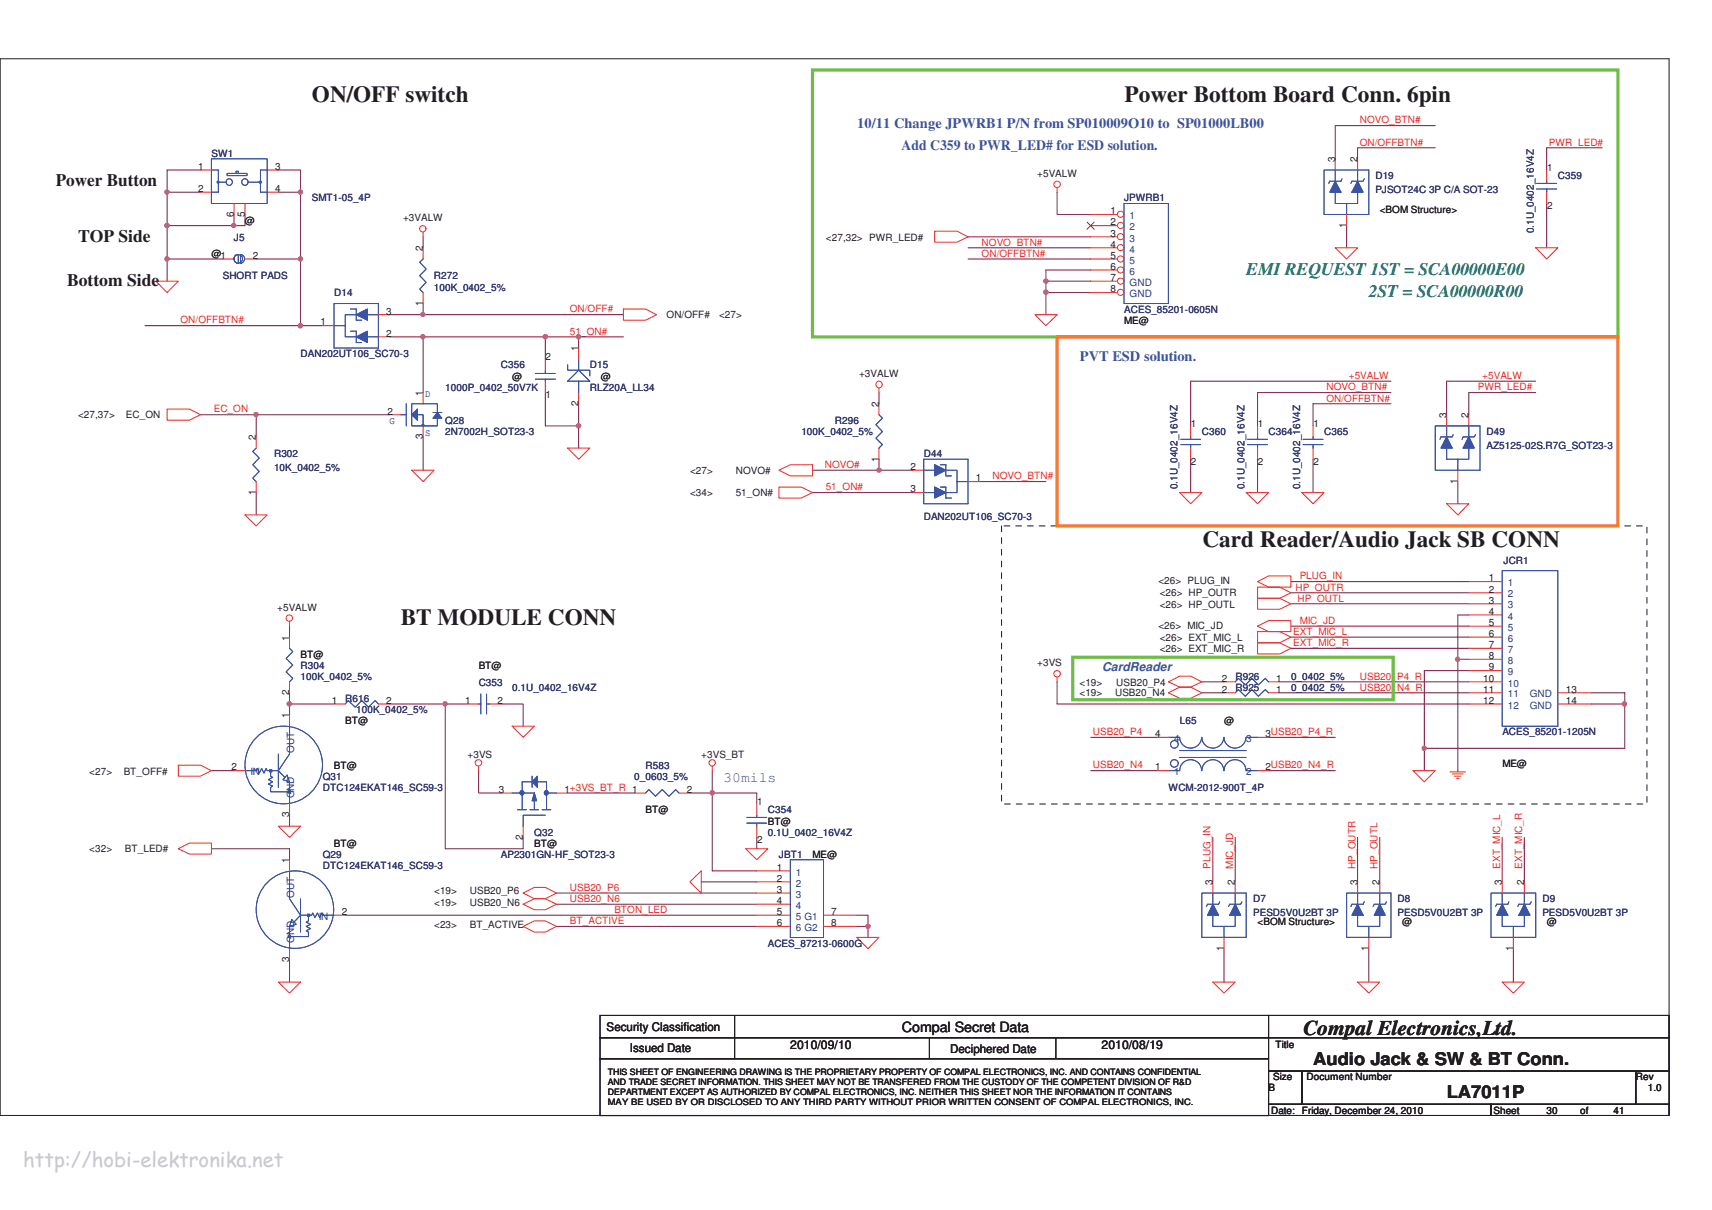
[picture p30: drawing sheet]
<svg xmlns="http://www.w3.org/2000/svg" width="297mm" height="210mm" viewBox="0 0 297 210" stroke-linecap="round" stroke-linejoin="round" font-family="sans-serif">
<defs><g id="words">
<g font-size="4" fill="#221e1f">
<text x="54.1" y="17.7">ON/OFF switch</text>
<text x="195.1" y="17.7">Power Bottom Board Conn. 6pin</text>
<text x="208.6" y="95">Card Reader/Audio Jack SB CONN</text>
<text x="69.6" y="108.4">BT MODULE CONN</text>
</g>
<text font-size="3.6" fill="#221e1f" x="226.2" y="179.5">Compal Electronics,Ltd.</text>
<text font-size="3.5" fill="#c7c9cb" x="4" y="202.6">http://hobi-elektronika.net</text>
<g font-size="3" fill="#221e1f">
<text x="9.7" y="32.3">Power Button</text>
<text x="13.5" y="41.9">TOP Side</text>
<text x="11.6" y="49.6">Bottom Side</text>
<text x="227.9" y="184.8">Audio Jack &amp; SW &amp; BT Conn.</text>
<text x="251" y="190.6">LA7011P</text>
</g>
<g font-size="3" fill="#0a8141">
<text x="216.2" y="47.7">EMI REQUEST 1ST = SCA00000E00</text>
<text x="237.5" y="51.6">2ST = SCA00000R00</text>
</g>
<g font-size="2.5" fill="#3a53a4">
<text x="148.7" y="22.1">10/11 Change JPWRB1 P/N from SP010009O10 to SP01000LB00</text>
<text x="156.4" y="26">Add C359 to PWR_LED# for ESD solution.</text>
<text x="187.4" y="62.7">PVT ESD solution.</text>
<text x="125.5" y="135.7">30mils</text>
</g>
<text font-size="2.5" fill="#221e1f" x="156.5" y="179">Compal Secret Data</text>
<text font-size="2.1" fill="#3a53a4" x="191.2" y="116.4">CardReader</text>
<g font-size="2.1" fill="#221e1f">
<text x="105.3" y="178.9">Security Classification</text>
<text x="109.3" y="182.5">Issued Date</text>
<text x="137.1" y="182">2010/09/10</text>
<text x="164.9" y="182.7">Deciphered Date</text>
<text x="191.1" y="182">2010/08/19</text>
</g>
<g font-size="1.7" fill="#ec2426">
<text x="235.9" y="21.4">NOVO_BTN#</text>
<text x="235.9" y="25.3">ON/OFFBTN#</text>
<text x="268.7" y="25.3">PWR_LED#</text>
<text x="170.3" y="42.6">NOVO_BTN#</text>
<text x="170.3" y="44.6">ON/OFFBTN#</text>
<text x="31.3" y="56.1">ON/OFFBTN#</text>
<text x="98.9" y="54.2">ON/OFF#</text>
<text x="98.9" y="58.1">51_ON#</text>
<text x="234" y="65.8">+5VALW</text>
<text x="257.2" y="65.8">+5VALW</text>
<text x="37.1" y="71.6">EC_ON</text>
<text x="230.1" y="69.7">ON/OFFBTN#</text>
<text x="230.1" y="67.7">NOVO_BTN#</text>
<text x="256.4" y="67.7">PWR_LED#</text>
<text x="143.1" y="81.2">NOVO#</text>
<text x="172.2" y="83.2">NOVO_BTN#</text>
<text x="143.3" y="85.1">51_ON#</text>
<text x="225.5" y="100.5">PLUG_IN</text>
<text x="224.8" y="102.5">HP_OUTR</text>
<text x="225.1" y="104.4">HP_OUTL</text>
<text x="224.4" y="110.2">EXT_MIC_L</text>
<text x="224.4" y="112.2">EXT_MIC_R</text>
<text x="225.5" y="108.3">MIC_JD</text>
<text x="235.9" y="117.9">USB20_P4_R</text>
<text x="235.9" y="119.8">USB20_N4_R</text>
<text x="189.6" y="127.6">USB20_P4</text>
<text x="189.6" y="133.4">USB20_N4</text>
<text x="98.9" y="154.6">USB20_P6</text>
<text x="210" y="150.7" transform="rotate(-90 210 150.7)">PLUG_IN</text>
<text x="214" y="150.7" transform="rotate(-90 214 150.7)">MIC_JD</text>
<text x="235.2" y="150.7" transform="rotate(-90 235.2 150.7)">HP_OUTR</text>
<text x="239" y="150.7" transform="rotate(-90 239 150.7)">HP_OUTL</text>
<text x="260.3" y="150.7" transform="rotate(-90 260.3 150.7)">EXT_MIC_L</text>
<text x="264.1" y="150.7" transform="rotate(-90 264.1 150.7)">EXT_MIC_R</text>
<text x="98.9" y="156.5">USB20_N6</text>
<text x="98.9" y="160.4">BT_ACTIVE</text>
<text x="106.6" y="158.4">BTON_LED</text>
</g>
<g font-size="1.7" fill="#221e1f">
<text x="34.4" y="29.5">1</text>
<text x="47.7" y="29.5">3</text>
<text x="231.6" y="28.2" transform="rotate(-90 231.6 28.2)">3</text>
<text x="235.5" y="28.2" transform="rotate(-90 235.5 28.2)">2</text>
<text x="268.4" y="29.7">1</text>
<text x="34.4" y="33.3">2</text>
<text x="47.7" y="33.3">4</text>
<text x="180" y="30.7">+5VALW</text>
<text x="40.6" y="37.6" transform="rotate(-90 40.6 37.6)">6</text>
<text x="42.5" y="37.6" transform="rotate(-90 42.5 37.6)">5</text>
<text x="42.5" y="38.8">@</text>
<text x="69.9" y="38.4">+3VALW</text>
<text x="143.3" y="41.7">&lt;27,32&gt; PWR_LED#</text>
<text x="192.7" y="37.2">1</text>
<text x="192.7" y="39.1">2</text>
<text x="192.7" y="41.1">3</text>
<text x="233.6" y="39.5" transform="rotate(-90 233.6 39.5)">1</text>
<text x="239.4" y="36.9">&lt;BOM Structure&gt;</text>
<text x="268.4" y="36.3">2</text>
<text x="36.7" y="44.6">@1</text>
<text x="43.9" y="44.9">2</text>
<text x="73.4" y="43.6" transform="rotate(-90 73.4 43.6)">2</text>
<text x="192.7" y="43">4</text>
<text x="192.7" y="44.9">5</text>
<text x="192.7" y="46.8">6</text>
<text x="73.4" y="53.1" transform="rotate(-90 73.4 53.1)">1</text>
<text x="192.7" y="48.8">7</text>
<text x="192.7" y="50.7">8</text>
<text x="55.6" y="56.5">1</text>
<text x="67" y="58.4">2</text>
<text x="67" y="54.6">3</text>
<text x="115.6" y="55.2">ON/OFF#</text>
<text x="124.8" y="55.2">&lt;27&gt;</text>
<text x="195.1" y="56.2">ME@</text>
<text x="88.9" y="65.9">@</text>
<text x="94.7" y="62.5">2</text>
<text x="100.4" y="61" transform="rotate(-90 100.4 61)">1</text>
<text x="104.3" y="65.9">@</text>
<text x="149.1" y="65.5">+3VALW</text>
<text x="67.2" y="71.9">2</text>
<text x="73.4" y="68.7" transform="rotate(-90 73.4 68.7)">1</text>
<text x="94.7" y="69.1">1</text>
<text x="100.4" y="70.5" transform="rotate(-90 100.4 70.5)">2</text>
<text x="152.5" y="70.6" transform="rotate(-90 152.5 70.6)">2</text>
<text x="13.5" y="72.6">&lt;27,37&gt;</text>
<text x="21.8" y="72.6">EC_ON</text>
<text x="44.4" y="76.4" transform="rotate(-90 44.4 76.4)">2</text>
<text x="73.4" y="76.2" transform="rotate(-90 73.4 76.2)">3</text>
<text x="206.6" y="74.1">1</text>
<text x="218.2" y="74.1">1</text>
<text x="227.9" y="74.1">1</text>
<text x="251" y="72.6" transform="rotate(-90 251 72.6)">3</text>
<text x="254.8" y="72.6" transform="rotate(-90 254.8 72.6)">2</text>
<text x="119.7" y="82.2">&lt;27&gt;</text>
<text x="127.6" y="82.2">NOVO#</text>
<text x="152.5" y="80.1" transform="rotate(-90 152.5 80.1)">1</text>
<text x="158" y="81.6">2</text>
<text x="169.3" y="83.5">1</text>
<text x="206.6" y="80.7">2</text>
<text x="218.2" y="80.7">2</text>
<text x="227.9" y="80.7">2</text>
<text x="252.9" y="83.9" transform="rotate(-90 252.9 83.9)">1</text>
<text x="44.4" y="85.9" transform="rotate(-90 44.4 85.9)">1</text>
<text x="119.7" y="86.2">&lt;34&gt;</text>
<text x="127.6" y="86.2">51_ON#</text>
<text x="158" y="85.4">3</text>
<text x="201" y="101.4">&lt;26&gt; PLUG_IN</text>
<text x="258.3" y="100.9">1</text>
<text x="48.1" y="106">+5VALW</text>
<text x="201.2" y="103.5">&lt;26&gt; HP_OUTR</text>
<text x="201.2" y="105.4">&lt;26&gt; HP_OUTL</text>
<text x="258.3" y="102.8">2</text>
<text x="258.3" y="104.7">3</text>
<text x="258.3" y="106.7">4</text>
<text x="50.2" y="111.2" transform="rotate(-90 50.2 111.2)">1</text>
<text x="201" y="109.1">&lt;26&gt; MIC_JD</text>
<text x="201.2" y="111.2">&lt;26&gt; EXT_MIC_L</text>
<text x="201.2" y="113.1">&lt;26&gt; EXT_MIC_R</text>
<text x="258.3" y="108.6">5</text>
<text x="258.3" y="110.5">6</text>
<text x="258.3" y="112.5">7</text>
<text x="52.1" y="114.1">BT@</text>
<text x="83.1" y="116">BT@</text>
<text x="180" y="115.6">+3VS</text>
<text x="187.3" y="119">&lt;19&gt;</text>
<text x="193.7" y="119">USB20_P4</text>
<text x="212" y="118.3">2</text>
<text x="221.4" y="118.3">1</text>
<text x="257.3" y="118.3">10</text>
<text x="258.3" y="114.4">8</text>
<text x="258.3" y="116.3">9</text>
<text x="50.2" y="124.7" transform="rotate(-90 50.2 124.7)">1</text>
<text x="50.2" y="120.6" transform="rotate(-90 50.2 120.6)">2</text>
<text x="57.6" y="122.1">1</text>
<text x="59.9" y="125.7">BT@</text>
<text x="67" y="122.1">2</text>
<text x="80.7" y="122.1">1</text>
<text x="86.3" y="122.1">2</text>
<text x="187.3" y="120.9">&lt;19&gt;</text>
<text x="193.5" y="120.9">USB20_N4</text>
<text x="212" y="120.2">2</text>
<text x="212.4" y="125.7">@</text>
<text x="221.4" y="120.2">1</text>
<text x="257.3" y="120.2">11</text>
<text x="257.3" y="122.1">12</text>
<text x="271.7" y="120.2">13</text>
<text x="271.7" y="122.1">14</text>
<text x="81.1" y="131.5">+3VS</text>
<text x="121.7" y="131.5">+3VS_BT</text>
<text x="200.4" y="127.9">4</text>
<text x="219.5" y="127.9">3USB20_P4_R</text>
<text x="15.5" y="134.4">&lt;27&gt;</text>
<text x="21.5" y="134.4">BT_OFF#</text>
<text x="40.2" y="133.7">2</text>
<text x="57.9" y="133.4">BT@</text>
<text x="86.5" y="137.6">3</text>
<text x="97.9" y="137.6">1+3VS_BT_R 1</text>
<text x="119.2" y="137.6">2</text>
<text x="200.4" y="133.7">1</text>
<text x="219.5" y="133.7">2USB20_N4_R</text>
<text x="260.7" y="133">ME@</text>
<text x="50.2" y="141.9" transform="rotate(-90 50.2 141.9)">3</text>
<text x="112" y="141.1">BT@</text>
<text x="131.4" y="139.7">1</text>
<text x="133.2" y="143.1">BT@</text>
<text x="15.5" y="147.9">&lt;32&gt;</text>
<text x="21.7" y="147.9">BT_LED#</text>
<text x="50.2" y="149.8" transform="rotate(-90 50.2 149.8)">1</text>
<text x="57.9" y="146.9">BT@</text>
<text x="90.7" y="145.7" transform="rotate(-90 90.7 145.7)">2</text>
<text x="92.7" y="146.9">BT@</text>
<text x="131.4" y="146.3">2</text>
<text x="141" y="148.9">ME@</text>
<text x="75.3" y="155.2">&lt;19&gt;</text>
<text x="81.5" y="155.2">USB20_P6</text>
<text x="134.8" y="151.1">1</text>
<text x="134.8" y="153">2</text>
<text x="134.8" y="154.9">3</text>
<text x="210.4" y="153.6" transform="rotate(-90 210.4 153.6)">3</text>
<text x="214.3" y="153.6" transform="rotate(-90 214.3 153.6)">2</text>
<text x="235.5" y="153.6" transform="rotate(-90 235.5 153.6)">3</text>
<text x="239.4" y="153.6" transform="rotate(-90 239.4 153.6)">2</text>
<text x="260.6" y="153.6" transform="rotate(-90 260.6 153.6)">3</text>
<text x="264.4" y="153.6" transform="rotate(-90 264.4 153.6)">2</text>
<text x="59.3" y="158.8">2</text>
<text x="75.3" y="157.2">&lt;19&gt;</text>
<text x="75.3" y="161">&lt;23&gt;</text>
<text x="81.5" y="157.2">USB20_N6</text>
<text x="81.5" y="161">BT_ACTIVE</text>
<text x="134.8" y="156.9">4</text>
<text x="134.8" y="158.8">5</text>
<text x="134.8" y="160.7">6</text>
<text x="144.2" y="158.8">7</text>
<text x="144.2" y="160.7">8</text>
<text x="218.2" y="160.5">&lt;BOM Structure&gt;</text>
<text x="243.3" y="160.5">@</text>
<text x="268.4" y="160.5">@</text>
<text x="50.2" y="167" transform="rotate(-90 50.2 167)">3</text>
<text x="212.3" y="165" transform="rotate(-90 212.3 165)">1</text>
<text x="237.5" y="165" transform="rotate(-90 237.5 165)">1</text>
<text x="262.5" y="165" transform="rotate(-90 262.5 165)">1</text>
<text x="221.3" y="181.9">Title</text>
<text x="220.1" y="189.4">B</text>
<text x="220.9" y="187.5">Size</text>
<text x="226.7" y="187.5">Document Number</text>
<text x="283.8" y="187.5">Rev</text>
<text x="285.9" y="189.4">1.0</text>
<text x="220.5" y="193.2">Date: Friday, December 24, 2010</text>
<text x="259.1" y="193.2">Sheet</text>
<text x="268.3" y="193.3">30</text>
<text x="274.2" y="193.3">of</text>
<text x="279.9" y="193.3">41</text>
</g>
<g font-size="1.7" fill="#2d2d72">
<text x="36.7" y="27.3">SW1</text>
<text x="54.1" y="35">SMT1-05_4P</text>
<text x="195.1" y="35">JPWRB1</text>
<text x="238.6" y="31.1">D19</text>
<text x="238.6" y="33.4">PJSOT24C 3P C/A SOT-23</text>
<text x="270.3" y="31.1">C359</text>
<text x="40.6" y="41.7">J5</text>
<text x="266.1" y="40.5" transform="rotate(-90 266.1 40.5)">0.1U_0402_16V4Z</text>
<text x="38.6" y="48.5">SHORT PADS</text>
<text x="58" y="51.4">D14</text>
<text x="75.3" y="48.5">R272</text>
<text x="75.3" y="50.4">100K_0402_5%</text>
<text x="195.1" y="54.3">ACES_85201-0605N</text>
<text x="52.2" y="62">DAN202UT106_SC70-3</text>
<text x="86.9" y="63.9">C356</text>
<text x="102.3" y="63.9">D15</text>
<text x="77.3" y="67.8">1000P_0402_50V7K</text>
<text x="102.3" y="67.8">RLZ20A_LL34</text>
<text x="77.3" y="73.6">Q28</text>
<text x="77.3" y="75.5">2N7002H_SOT23-3</text>
<text x="139" y="75.5">100K_0402_5%</text>
<text x="144.8" y="73.6">R296</text>
<text x="208.5" y="75.5">C360</text>
<text x="220.1" y="75.5">C364</text>
<text x="229.8" y="75.5">C365</text>
<text x="257.9" y="75.5">D49</text>
<text x="257.9" y="77.9">AZ5125-02S.R7G_SOT23-3</text>
<text x="47.5" y="79.4">R302</text>
<text x="47.5" y="81.7">10K_0402_5%</text>
<text x="160.3" y="79.4">D44</text>
<text x="204.3" y="84.9" transform="rotate(-90 204.3 84.9)">0.1U_0402_16V4Z</text>
<text x="215.9" y="84.9" transform="rotate(-90 215.9 84.9)">0.1U_0402_16V4Z</text>
<text x="225.6" y="84.9" transform="rotate(-90 225.6 84.9)">0.1U_0402_16V4Z</text>
<text x="160.3" y="90.2">DAN202UT106_SC70-3</text>
<text x="260.9" y="97.9">JCR1</text>
<text x="52.1" y="116">R304</text>
<text x="52.1" y="118">100K_0402_5%</text>
<text x="83.1" y="119">C353</text>
<text x="88.9" y="119.9">0.1U_0402_16V4Z</text>
<text x="214.3" y="119.9">R925</text>
<text x="214.3" y="118">R926</text>
<text x="224" y="119.9">0_0402_5%</text>
<text x="224" y="118">0_0402_5%</text>
<text x="59.9" y="121.8">R616</text>
<text x="61.8" y="123.8">100K_0402_5%</text>
<text x="204.7" y="125.7">L65</text>
<text x="260.7" y="127.6">ACES_85201-1205N</text>
<text x="56" y="135.3">Q31</text>
<text x="56" y="137.3">DTC124EKAT146_SC59-3</text>
<text x="110.1" y="135.3">0_0603_5%</text>
<text x="112" y="133.4">R583</text>
<text x="202.8" y="137.3">WCM-2012-900T_4P</text>
<text x="133.2" y="141.1">C354</text>
<text x="56" y="148.9">Q29</text>
<text x="86.9" y="148.9">AP2301GN-HF_SOT23-3</text>
<text x="92.7" y="145">Q32</text>
<text x="133.2" y="145">0.1U_0402_16V4Z</text>
<text x="135.2" y="148.9">JBT1</text>
<text x="56" y="150.8">DTC124EKAT146_SC59-3</text>
<text x="217.4" y="156.6">D7</text>
<text x="217.4" y="158.9">PESD5V0U2BT 3P</text>
<text x="242.5" y="156.6">D8</text>
<text x="242.5" y="158.9">PESD5V0U2BT 3P</text>
<text x="267.6" y="156.6">D9</text>
<text x="267.6" y="158.9">PESD5V0U2BT 3P</text>
<text x="133.2" y="164.3">ACES_87213-0600G</text>
</g>
<g font-size="1.7" fill="#1d437e">
<text x="196" y="38">1</text>
<text x="196" y="40">2</text>
<text x="196" y="41.9">3</text>
<text x="196" y="43.8">4</text>
<text x="196" y="45.8">5</text>
<text x="196" y="47.7">6</text>
<text x="196" y="49.6">GND</text>
<text x="196" y="51.5">GND</text>
<text x="261.6" y="101.7">1</text>
<text x="261.6" y="103.7">2</text>
<text x="261.6" y="105.6">3</text>
<text x="261.6" y="107.5">4</text>
<text x="261.6" y="109.5">5</text>
<text x="261.6" y="111.4">6</text>
<text x="261.6" y="113.3">7</text>
<text x="261.6" y="115.2">8</text>
<text x="261.6" y="117.2">9</text>
<text x="261.6" y="119.1">10</text>
<text x="261.6" y="121">11</text>
<text x="261.6" y="123">12</text>
<text x="265.4" y="121">GND</text>
<text x="265.4" y="123">GND</text>
<text x="51" y="130.6" transform="rotate(-90 51 130.6)">OUT</text>
<text x="203.7" y="128.8">4</text>
<text x="216.2" y="128.8">3</text>
<text x="43.5" y="134.5">IN</text>
<text x="203.7" y="134.5">1</text>
<text x="216.2" y="134.5">2</text>
<text x="51" y="138.6" transform="rotate(-90 51 138.6)">GND</text>
<text x="51" y="155.8" transform="rotate(-90 51 155.8)">OUT</text>
<text x="138.1" y="151.9">1</text>
<text x="138.1" y="153.8">2</text>
<text x="138.1" y="155.8">3</text>
<text x="55.3" y="159.6">IN</text>
<text x="138.1" y="157.7">4</text>
<text x="138.1" y="159.6">5 G1</text>
<text x="138.1" y="161.6">6 G2</text>
<text x="51" y="163.7" transform="rotate(-90 51 163.7)">GND</text>
</g>
<g font-size="1.7" fill="#3a53a4">
<text x="73.8" y="68.9">D</text>
<text x="67.6" y="73.6">G</text>
<text x="73.8" y="75.7">S</text>
</g>
<g font-size="1.5" fill="#221e1f">
<text x="105.5" y="191.8">MAY BE USED BY OR DISCLOSED TO ANY THIRD PARTY WITHOUT PRIOR WRITTEN CONSENT OF COMPAL ELECTRONICS, INC.</text>
<text x="105.5" y="186.5">THIS SHEET OF ENGINEERING DRAWING IS THE PROPRIETARY PROPERTY OF COMPAL ELECTRONICS, INC. AND CONTAINS CONFIDENTIAL</text>
<text x="105.5" y="188.3">AND TRADE SECRET INFORMATION. THIS SHEET MAY NOT BE TRANSFERED FROM THE CUSTODY OF THE COMPETENT DIVISION OF R&amp;D</text>
<text x="105.5" y="190">DEPARTMENT EXCEPT AS AUTHORIZED BY COMPAL ELECTRONICS, INC. NEITHER THIS SHEET NOR THE INFORMATION IT CONTAINS</text>
</g>
</g></defs>
<path d="M0 10.2h289.6v183.4h-289.6z" fill="none" stroke="#221e1f" stroke-width=".17"/>
<path d="M67.6 54.6h40.6" fill="none" stroke="#7f1542" stroke-width=".17"/>
<circle cx="73.4" cy="54.6" r=".37" fill="#b8529f"/>
<circle cx="73.4" cy="54.6" r=".37" fill="none" stroke="#b8529f" stroke-width=".17"/>
<path d="M48.3 29.5h3.8M48.3 33.4h3.8M73.4 41.1v1.9M73.4 52.7v1.9M73.4 58.5v9.6" fill="none" stroke="#7f1542" stroke-width=".17"/>
<circle cx="73.4" cy="58.4" r=".37" fill="#b8529f"/>
<circle cx="73.4" cy="58.4" r=".37" fill="none" stroke="#b8529f" stroke-width=".17"/>
<path d="M67.6 58.5h5.8M34.8 72h9.6l.1 3.8" fill="none" stroke="#7f1542" stroke-width=".17"/>
<circle cx="44.4" cy="71.9" r=".36" fill="#b8529f"/>
<circle cx="44.4" cy="71.9" r=".36" fill="none" stroke="#b8529f" stroke-width=".17"/>
<path d="M44.5 72h23.1M73.4 75.8v5.8M44.5 85.5v3.9M152.5 81.6h5.8" fill="none" stroke="#7f1542" stroke-width=".17"/>
<circle cx="152.5" cy="81.6" r=".37" fill="#b8529f"/>
<circle cx="152.5" cy="81.6" r=".37" fill="none" stroke="#b8529f" stroke-width=".17"/>
<path d="M29 29.5v3.9M29 39.2h11.6M152.5 68.1v2M152.5 79.7v1.9h-11.5M141 85.5h17.3M169.9 83.6h11.6" fill="none" stroke="#7f1542" stroke-width=".17"/>
<circle cx="29" cy="39.1" r=".37" fill="#b8529f"/>
<circle cx="29" cy="39.1" r=".37" fill="none" stroke="#b8529f" stroke-width=".17"/>
<path d="M52.1 44.9v11.6" fill="none" stroke="#7f1542" stroke-width=".17"/>
<circle cx="52.1" cy="56.5" r=".38" fill="#b8529f"/>
<circle cx="52.1" cy="56.5" r=".38" fill="none" stroke="#b8529f" stroke-width=".17"/>
<circle cx="52.1" cy="44.9" r=".38" fill="#b8529f"/>
<circle cx="52.1" cy="44.9" r=".38" fill="none" stroke="#b8529f" stroke-width=".17"/>
<path d="M40.6 39.2h1.9M52.1 29.5v3.9M25.1 56.5h30.9" fill="none" stroke="#7f1542" stroke-width=".17"/>
<circle cx="40.6" cy="39.1" r=".37" fill="#b8529f"/>
<circle cx="40.6" cy="39.1" r=".37" fill="none" stroke="#b8529f" stroke-width=".17"/>
<path d="M29 44.9v3.9" fill="none" stroke="#7f1542" stroke-width=".17"/>
<circle cx="29" cy="44.9" r=".37" fill="#b8529f"/>
<circle cx="29" cy="44.9" r=".37" fill="none" stroke="#b8529f" stroke-width=".17"/>
<path d="M29 29.5h5.8M34.8 33.4h-5.8v5.8M40.6 37.2v2" fill="none" stroke="#7f1542" stroke-width=".17"/>
<circle cx="29" cy="33.3" r=".37" fill="#b8529f"/>
<circle cx="29" cy="33.3" r=".37" fill="none" stroke="#b8529f" stroke-width=".17"/>
<path d="M42.5 37.2v2M52.1 33.4v11.5h-7.6" fill="none" stroke="#7f1542" stroke-width=".17"/>
<circle cx="52.1" cy="33.3" r=".37" fill="#b8529f"/>
<circle cx="52.1" cy="33.3" r=".37" fill="none" stroke="#b8529f" stroke-width=".17"/>
<path d="M29 39.2v5.7h9.6" fill="none" stroke="#7f1542" stroke-width=".17"/>
<circle cx="29" cy="39.1" r=".37" fill="#b8529f"/>
<circle cx="29" cy="39.1" r=".37" fill="none" stroke="#b8529f" stroke-width=".17"/>
<path d="M98.5 137.6h11.6M119.7 137.6h3.9M59.9 158.8h71.4M96.6 155h34.7M96.6 156.9h34.7M148.7 158.8h1.9M96.6 160.8h34.7M148.7 160.8h1.9v1.9" fill="none" stroke="#7f1542" stroke-width=".17"/>
<circle cx="150.6" cy="160.8" r=".37" fill="#b8529f"/>
<circle cx="150.6" cy="160.8" r=".37" fill="none" stroke="#b8529f" stroke-width=".17"/>
<path d="M36.7 133.7h3.9M50.2 120.2v2h7.8M67.6 122.2h9.7v25.1h13.5M123.6 137.6h7.7v1.9M123.6 133.7v17.4h7.7M36.7 147.3h13.5v1.9M50.2 141.5v1.9M121.7 153h9.6M150.6 158.8v2" fill="none" stroke="#7f1542" stroke-width=".17"/>
<circle cx="123.6" cy="137.6" r=".37" fill="#b8529f"/>
<circle cx="123.6" cy="137.6" r=".37" fill="none" stroke="#b8529f" stroke-width=".17"/>
<path d="M77.3 122.2h3.8" fill="none" stroke="#7f1542" stroke-width=".17"/>
<circle cx="77.2" cy="122.1" r=".37" fill="#b8529f"/>
<circle cx="77.2" cy="122.1" r=".37" fill="none" stroke="#b8529f" stroke-width=".17"/>
<path d="M50.2 122.2v1.9M86.9 122.2h3.9v3.8M131.3 145.3v2" fill="none" stroke="#7f1542" stroke-width=".17"/>
<circle cx="50.2" cy="122.1" r=".38" fill="#b8529f"/>
<circle cx="50.2" cy="122.1" r=".38" fill="none" stroke="#b8529f" stroke-width=".17"/>
<g fill="none" stroke="#7f1542" stroke-width=".17">
<path d="M233.6 39.2v3.8M249 25.7h-13.5v1.9M100.4 60.4v-1.9h-5.8v3.8M50.2 108.7v1.9M83 133.7v3.9h3.9M90.8 145.3v2M210.4 145.3v7.7M214.3 145.3v7.7M235.5 145.3v7.7M239.4 145.3v7.7M260.6 145.3v7.7M264.5 145.3v7.7"/>
<path d="M212.4 164.6v5.8M237.5 164.6v5.8M262.6 164.6v5.8"/>
</g>
<circle cx="94.6" cy="58.4" r=".38" fill="#b8529f"/>
<circle cx="94.6" cy="58.4" r=".38" fill="none" stroke="#b8529f" stroke-width=".17"/>
<path d="M73.4 58.5h21.2M94.6 68.1v5.8M100.4 70.1v3.8" fill="none" stroke="#7f1542" stroke-width=".17"/>
<circle cx="100.4" cy="73.9" r=".38" fill="#b8529f"/>
<circle cx="100.4" cy="73.9" r=".38" fill="none" stroke="#b8529f" stroke-width=".17"/>
<path d="M100.4 58.5h7.8M94.6 73.9h5.8v3.9" fill="none" stroke="#7f1542" stroke-width=".17"/>
<circle cx="100.4" cy="58.4" r=".38" fill="#b8529f"/>
<circle cx="100.4" cy="58.4" r=".38" fill="none" stroke="#b8529f" stroke-width=".17"/>
<path d="M249 21.8h-17.3v5.8M224 104.8h30.8M247.1 116.4v17.3M183.4 122.2h71.4M247.1 129.9h34.8" fill="none" stroke="#7f1542" stroke-width=".17"/>
<circle cx="247.1" cy="129.9" r=".37" fill="#b8529f"/>
<circle cx="247.1" cy="129.9" r=".37" fill="none" stroke="#b8529f" stroke-width=".17"/>
<path d="M276.1 120.2h5.8v9.7M276.1 122.2h5.8" fill="none" stroke="#7f1542" stroke-width=".17"/>
<circle cx="281.8" cy="122.1" r=".38" fill="#b8529f"/>
<circle cx="281.8" cy="122.1" r=".38" fill="none" stroke="#b8529f" stroke-width=".17"/>
<path d="M183.4 118.3v3.9M224 108.7h30.8M224 100.9h30.8M224 110.6h30.8M224 102.9h30.8M224 112.5h30.8M247.1 116.4h7.7M252.9 106.7h1.9M254.8 114.4h-1.9v19.3" fill="none" stroke="#7f1542" stroke-width=".17"/>
<circle cx="252.9" cy="114.4" r=".37" fill="#b8529f"/>
<circle cx="252.9" cy="114.4" r=".37" fill="none" stroke="#b8529f" stroke-width=".17"/>
<g fill="none" stroke="#7f1542" stroke-width=".17">
<path d="M183.4 33.4v3.8h5.8M181.5 50.8h7.7M181.5 48.8v5.8M208.5 118.3h3.9M222 118.3h32.8M252.9 106.7v7.7M189.2 128h11.6M189.2 133.7h11.6M208.5 120.2h3.9M220.1 128h11.6M220.1 133.7h11.6M222 120.2h32.8"/>
<path d="M50.2 166.6v3.8"/>
</g>
<circle cx="181.5" cy="50.7" r=".38" fill="#b8529f"/>
<circle cx="181.5" cy="50.7" r=".38" fill="none" stroke="#b8529f" stroke-width=".17"/>
<circle cx="181.5" cy="48.8" r=".37" fill="#b8529f"/>
<circle cx="181.5" cy="48.8" r=".37" fill="none" stroke="#b8529f" stroke-width=".17"/>
<g fill="none" stroke="#7f1542" stroke-width=".17">
<path d="M268.4 35.3v7.7M278 25.7h-9.6v3.8M168 43h21.2M168 44.9h21.2M168 41.1h21.2M189.2 46.9h-7.7v1.9h7.7M206.6 79.7v5.8M218.2 79.7v5.8M227.8 79.7v5.8M241.3 66.1h-34.7v7.8M241.3 68.1h-23.1v5.8M241.3 70.1h-13.5v3.8"/>
<path d="M266.5 66.1h-15.5v5.9M266.5 68.1h-11.7v3.9M252.9 83.6v3.8"/>
</g>
<g fill="none" stroke="#ec2426" stroke-width=".17">
<path d="M183.4 32.6v.8M27 48.8h3.9l-1.9 2zM73.4 40.3v.8M108.2 53.6h3.8l1.9 1-1.9 1h-3.8zM162.2 40.1h3.9l1.9 1-1.9 .9h-3.9zM179.6 54.6h3.8l-1.9 1.9zM231.7 43h3.8l-1.9 1.9zM266.5 43h3.8l-1.9 1.9zM29 71h3.8l2 1-2 .9h-3.8zM98.5 77.8h3.8l-1.9 1.9zM152.5 67.3v.8M42.5 89.4h3.9l-2 1.9z"/>
<path d="M71.4 81.6h3.9l-1.9 2zM135.1 84.5h3.9l2 1-2 .9h-3.9zM135.1 81.6l2-1h3.9v2h-3.9zM204.7 85.5h3.8l-1.9 1.9zM216.2 85.5h3.9l-1.9 1.9zM225.9 85.5h3.8l-1.9 1.9zM251 87.4h3.8l-1.9 2zM50.2 107.8v.9M183.4 117.5v.8M202.7 118.3l2-1h1.9l1.9 1-1.9 .9h-1.9zM218.2 108.7l1.9-1h3.9v1.9h-3.9zM218.2 100.9l1.9-1h3.9v2h-3.9z"/>
<path d="M218.2 109.6h3.8l2 1-2 1h-3.8zM218.2 101.9h3.8l2 1-2 .9h-3.8zM218.2 111.6h3.8l2 .9-2 1h-3.8zM218.2 103.8h3.8l2 1-2 .9h-3.8zM30.9 132.8h3.9l1.9 .9-1.9 1h-3.9zM83 133v.7M88.9 126h3.8l-1.9 2zM123.6 133v.7M202.7 120.2l2-1h1.9l1.9 1-1.9 1h-1.9zM245.2 133.7h3.8l-1.9 2zM251.6 134h2.7M252 134.3h1.9"/>
<path d="M252.3 134.7h1.2M252.7 135.1h.4M252.9 133.7v.3M30.9 147.3l1.9-1h3.9v1.9h-3.9zM48.3 143.4h3.8l-1.9 1.9zM90.8 155l1.9-1h1.9l2 1-2 1h-1.9zM90.8 156.9l1.9-.9h1.9l2 .9-2 1h-1.9zM119.7 153l2-1.9v3.9zM129.4 147.3h3.8l-1.9 1.9zM48.3 170.4h3.8l-1.9 1.9zM90.8 160.8l1.9-1h1.9l2 1-2 1h-1.9zM148.7 162.7h3.8l-1.9 1.9z"/>
<path d="M210.4 170.4h3.9l-1.9 1.9zM235.5 170.4h3.9l-1.9 1.9zM260.6 170.4h3.9l-1.9 1.9z"/>
<circle cx="73.4" cy="39.7" r=".56"/>
<circle cx="183.4" cy="32" r=".56"/>
<circle cx="152.5" cy="66.7" r=".57"/>
<circle cx="50.2" cy="107.3" r=".57"/>
<circle cx="183.4" cy="116.9" r=".56"/>
<circle cx="83" cy="132.4" r=".56"/>
<circle cx="123.6" cy="132.4" r=".55"/>
</g>
<g fill="none" stroke="#221e1f" stroke-width=".17">
<path d="M104.1 176.2h116v3.9h-116zM127.5 176.2v7.5M220.1 176.2h69.5v3.9h-69.5zM104.1 180.1h116v3.6h-116zM104.1 183.7h116v9.9h-116zM161.3 180.1v3.6M183.2 180.1v3.6M220.1 180.1h69.5v5.8h-69.5zM220.1 185.9h5.8v5.7h-5.8zM220.1 191.6h38.6v2h-38.6zM225.9 185.9h57.9v5.7h-57.9zM258.7 191.6h30.9v2h-30.9z"/>
<path d="M283.8 185.9h5.8v5.7h-5.8z"/>
</g>
<path d="M173.8 91.3h112v48.2h-112z" fill="none" stroke="#221e1f" stroke-width=".17" stroke-dasharray="1 1 1 1 1 1 1 1"/>
<path d="M141 12.1h139.7v46.4h-139.7zM186.1 114.1h55.6v7.3h-55.6z" fill="none" stroke="#6ebe45" stroke-width=".55"/>
<path d="M183.4 58.5h97.3v32.8h-97.3z" fill="none" stroke="#f57f20" stroke-width=".55"/>
<path d="M195 35.3h7.7v17.4h-7.7z" fill="none" stroke="#3a53a4" stroke-width=".17"/>
<circle cx="194.4" cy="48.8" r=".55" fill="#fff"/>
<g fill="none" stroke="#ec2426" stroke-width=".17">
<path d="M189.2 48.8h4.7"/>
<circle cx="194.4" cy="48.8" r=".55"/>
</g>
<circle cx="194.4" cy="50.7" r=".55" fill="#fff"/>
<g fill="none" stroke="#ec2426" stroke-width=".17">
<path d="M189.2 50.8h4.7"/>
<circle cx="194.4" cy="50.7" r=".55"/>
</g>
<circle cx="194.4" cy="37.2" r=".55" fill="#fff"/>
<g fill="none" stroke="#ec2426" stroke-width=".17">
<path d="M189.2 37.2h4.7"/>
<circle cx="194.4" cy="37.2" r=".55"/>
</g>
<circle cx="194.4" cy="39.1" r=".55" fill="#fff"/>
<g fill="none" stroke="#ec2426" stroke-width=".17">
<path d="M189.2 39.2h4.7"/>
<circle cx="194.4" cy="39.1" r=".55"/>
</g>
<path d="M188.6 38.6l1.3 1.2M189.8 38.6l-1.2 1.2" fill="none" stroke="#7f431c" stroke-width=".17"/>
<circle cx="194.4" cy="41.1" r=".55" fill="#fff"/>
<g fill="none" stroke="#ec2426" stroke-width=".17">
<path d="M189.2 41.1h4.7"/>
<circle cx="194.4" cy="41.1" r=".55"/>
</g>
<circle cx="194.4" cy="43" r=".55" fill="#fff"/>
<g fill="none" stroke="#ec2426" stroke-width=".17">
<path d="M189.2 43h4.7"/>
<circle cx="194.4" cy="43" r=".55"/>
</g>
<circle cx="194.4" cy="44.9" r=".54" fill="#fff"/>
<g fill="none" stroke="#ec2426" stroke-width=".17">
<path d="M189.2 44.9h4.7"/>
<circle cx="194.4" cy="44.9" r=".54"/>
</g>
<circle cx="194.4" cy="46.8" r=".54" fill="#fff"/>
<g fill="none" stroke="#ec2426" stroke-width=".17">
<path d="M189.2 46.9h4.7M50.2 110.6v1.9M50.2 118.3v1.9"/>
<circle cx="194.4" cy="46.8" r=".54"/>
</g>
<path d="M50.2 112.5l.6 .6-1.2 1.2 1.2 1.1-1.2 1.2 1.2 1.1-.6 .6" fill="none" stroke="#3a53a4" stroke-width=".17"/>
<path d="M254.8 75.8l1 2h-1.9z" fill="#3a53a4"/>
<path d="M249 73.9h7.8v7.7h-7.8zM251 73.9v1.9M254.8 77.8v1.9h-1.9v1.9M254.8 73.9v1.9M254.8 75.8l1 2h-1.9z" fill="none" stroke="#3a53a4" stroke-width=".17"/>
<path d="M251 75.8l1 2h-2z" fill="#3a53a4"/>
<path d="M251 77.8v1.9h1.9M251 75.8l1 2h-2zM252.1 75.4l-.1 .4h-2l-.2 .4M256 75.4l-.2 .4h-1.9l-.2 .4" fill="none" stroke="#3a53a4" stroke-width=".17"/>
<path d="M254.8 75.8l1 2h-1.9z" fill="#3a53a4"/>
<path d="M249 73.9h7.8v7.7h-7.8zM251 73.9v1.9M254.8 77.8v1.9h-1.9v1.9M254.8 73.9v1.9M254.8 75.8l1 2h-1.9z" fill="none" stroke="#3a53a4" stroke-width=".17"/>
<path d="M251 75.8l1 2h-2z" fill="#3a53a4"/>
<path d="M216.4 77.2h3.5M216.4 76.2h3.5M218.2 75.8v.4M218.2 77.2v.6M251 77.8v1.9h1.9M251 75.8l1 2h-2zM252.1 75.4l-.1 .4h-2l-.2 .4M256 75.4l-.2 .4h-1.9l-.2 .4" fill="none" stroke="#3a53a4" stroke-width=".17"/>
<path d="M218.2 73.9v1.9M218.2 77.8v1.9M251 72v1.9M254.8 72v1.9M252.9 81.6v2" fill="none" stroke="#ec2426" stroke-width=".17"/>
<path d="M214.3 156.9l1 1.9h-1.9z" fill="#3a53a4"/>
<path d="M208.5 155h7.7v7.7h-7.7zM210.4 155v1.9M214.3 158.8v2h-1.9v1.9M214.3 155v1.9M214.3 156.9l1 1.9h-1.9z" fill="none" stroke="#3a53a4" stroke-width=".17"/>
<path d="M210.4 156.9l1 1.9h-1.9z" fill="#3a53a4"/>
<path d="M210.4 156.9l1 1.9h-1.9zM210.4 158.8v2h2M211.6 156.5l-.2 .4h-1.9l-.2 .4M215.5 156.5l-.2 .4h-1.9l-.3 .4" fill="none" stroke="#3a53a4" stroke-width=".17"/>
<path d="M214.3 156.9l1 1.9h-1.9z" fill="#3a53a4"/>
<path d="M208.5 155h7.7v7.7h-7.7zM210.4 155v1.9M214.3 158.8v2h-1.9v1.9M214.3 155v1.9M214.3 156.9l1 1.9h-1.9z" fill="none" stroke="#3a53a4" stroke-width=".17"/>
<path d="M210.4 156.9l1 1.9h-1.9z" fill="#3a53a4"/>
<g fill="none" stroke="#3a53a4" stroke-width=".17">
<path d="M73.4 44.9l-.6 .6 1.1 1.2-1.1 1.1 1.1 1.2-1.1 1.2 .6 .6M92.9 64.8h3.4M92.9 65.8h3.4M94.6 64.2v.6M94.6 65.8v.3M152.5 72l.6 .6-1.1 1.1 1.1 1.2-1.1 1.1 1.1 1.2-.6 .6M204.9 77.2h3.4M204.9 76.2h3.4M206.6 75.8v.4M206.6 77.2v.6M260.6 99h9.7v27h-9.7zM112 137.6l.6-.6 1.1 1.2 1.2-1.2 1.2 1.2 1.1-1.2 .6 .6"/>
<path d="M210.4 156.9l1 1.9h-1.9zM210.4 158.8v2h2M211.6 156.5l-.2 .4h-1.9l-.2 .4M215.5 156.5l-.2 .4h-1.9l-.3 .4"/>
</g>
<g fill="none" stroke="#ec2426" stroke-width=".17">
<path d="M73.4 43v1.9M73.4 50.8v1.9M94.6 62.3v1.9M94.6 66.1v2M152.5 70.1v1.9M152.5 77.8v1.9M206.6 73.9v1.9M206.6 77.8v1.9M254.8 100.9h5.8M254.8 102.9h5.8M254.8 104.8h5.8M254.8 106.7h5.8"/>
<path d="M254.8 108.7h5.8M254.8 110.6h5.8M254.8 112.5h5.8M254.8 114.4h5.8M254.8 116.4h5.8M254.8 118.3h5.8M110.1 137.6h1.9M117.8 137.6h1.9M254.8 120.2h5.8M254.8 122.2h5.8M270.3 120.2h5.8M270.3 122.2h5.8"/>
<path d="M210.4 153v2M214.3 153v2M212.4 162.7v1.9"/>
</g>
<path d="M239.4 156.9l.9 1.9h-1.9z" fill="#3a53a4"/>
<path d="M233.6 155h7.7v7.7h-7.7zM235.5 155v1.9M239.4 156.9l.9 1.9h-1.9zM239.4 158.8v2h-1.9v1.9M239.4 155v1.9" fill="none" stroke="#3a53a4" stroke-width=".17"/>
<path d="M235.5 156.9l1 1.9h-1.9z" fill="#3a53a4"/>
<path d="M235.5 158.8v2h2M235.5 156.9l1 1.9h-1.9zM236.7 156.5l-.2 .4h-1.9l-.2 .4M240.6 156.5l-.3 .4h-1.9l-.2 .4" fill="none" stroke="#3a53a4" stroke-width=".17"/>
<path d="M239.4 156.9l.9 1.9h-1.9z" fill="#3a53a4"/>
<path d="M233.6 155h7.7v7.7h-7.7zM235.5 155v1.9M239.4 156.9l.9 1.9h-1.9zM239.4 158.8v2h-1.9v1.9M239.4 155v1.9" fill="none" stroke="#3a53a4" stroke-width=".17"/>
<path d="M235.5 156.9l1 1.9h-1.9z" fill="#3a53a4"/>
<path d="M235.5 158.8v2h2M235.5 156.9l1 1.9h-1.9zM236.7 156.5l-.2 .4h-1.9l-.2 .4M240.6 156.5l-.3 .4h-1.9l-.2 .4" fill="none" stroke="#3a53a4" stroke-width=".17"/>
<path d="M235.5 153v2M239.4 153v2M237.5 162.7v1.9" fill="none" stroke="#ec2426" stroke-width=".17"/>
<path d="M162.2 80.6l1.9 1-1.9 1z" fill="#3a53a4"/>
<path d="M162.2 80.6l1.9 1-1.9 1z" fill="none" stroke="#3a53a4" stroke-width=".17"/>
<path d="M162.2 84.5l1.9 1-1.9 .9z" fill="#3a53a4"/>
<path d="M160.3 79.7h7.7v7.7h-7.7zM160.3 81.6h1.9M160.3 85.5h1.9M162.2 84.5l1.9 1-1.9 .9zM163.2 80.6h.9v2h1M163.2 84.5h.9v1.9h1M164.1 81.6h2v3.9h-2M166.1 83.6h1.9" fill="none" stroke="#3a53a4" stroke-width=".17"/>
<path d="M162.2 80.6l1.9 1-1.9 1z" fill="#3a53a4"/>
<path d="M162.2 80.6l1.9 1-1.9 1z" fill="none" stroke="#3a53a4" stroke-width=".17"/>
<path d="M162.2 84.5l1.9 1-1.9 .9z" fill="#3a53a4"/>
<g fill="none" stroke="#3a53a4" stroke-width=".17">
<path d="M36.7 27.6h9.7v7.7h-9.7zM36.7 29.5h1.2v2M37.7 31.5h.3v.2h-.3zM37.9 31.6h1.3M37.9 31.8v1.6h-1.2M39.4 30.1h3.5v.4h-3.5zM41 30.1v-.4h.3v.4M43.1 31.6h2.1M45 31.5h.3v.2h-.3zM45.2 31.8v1.6h1.2M46.4 29.5h-1.2v2M266.6 32.8h3.5"/>
<path d="M266.6 31.8h3.5M268.4 31.5v.3M268.4 32.8v.6M41 44.2a.77 .77 0 0 0 0 1.4M41.1 44.2h.2v1.5h-.2M41.9 44.2a.73 .73 0 0 1 .5 .7 .73 .73 0 0 1-.5 .7M41.9 44.2h-.2v1.5h.2M98.5 66.1l1.9-1.9 1.9 1.9zM98.5 63.3v.9h3.8v1M100.4 62.3v1.9M100.4 66.1v2M160.3 79.7h7.7v7.7h-7.7z"/>
<path d="M226.1 77.2h3.5M226.1 76.2h3.5M227.8 75.8v.4M227.8 77.2v.6M160.3 81.6h1.9M160.3 85.5h1.9M162.2 84.5l1.9 1-1.9 .9zM163.2 80.6h.9v2h1M163.2 84.5h.9v1.9h1M164.1 81.6h2v3.9h-2M166.1 83.6h1.9M59.9 122.2l.5-.6 1.2 1.1 1.2-1.1 1.1 1.1 1.2-1.1 .6 .6"/>
<path d="M83 122.2h.4M83.4 120.4v3.5M84.4 122.2h.5M84.4 120.4v3.5M214.3 120.2l.6-.5 1.2 1.1 1.1-1.1 1.1 1.1 1.2-1.1 .6 .5M50.2 151.1v4.9l1.9 2.8M50.6 159.6l.8 .8-1.2 .4zM52.1 158.8h2l.2-.4 .3 .8 .5-.8 .4 .8 .3-.8 .2 .4h2M52.1 156v5.8M52.1 158.8l-1.1 1.2M53.3 158.6h.4v.4h-.4zM53.5 158.8v1l-.4 .2 .8 .4-.8 .4 .8 .4-.8 .3 .4 .3v.7h-3.3"/>
<path d="M137.1 149.2h5.8v13.5h-5.8zM50 162.3h.4v.4h-.4zM50.2 160.8v3.8"/>
<circle cx="39.8" cy="31.6" r=".56"/>
<circle cx="42.5" cy="31.6" r=".56"/>
<circle cx="41.3" cy="44.9" r=".74"/>
<circle cx="51.2" cy="157.9" r="6.7"/>
</g>
<g fill="none" stroke="#ec2426" stroke-width=".17">
<path d="M34.8 29.5h1.9M34.8 33.4h1.9M40.6 35.3v1.9M42.5 35.3v1.9M46.4 29.5h1.9M46.4 33.4h1.9M268.4 29.5v2M268.4 33.4v1.9M38.6 44.9h2M42.5 44.9h1.9M100.4 60.4v1.9M100.4 68.1v2"/>
<path d="M227.8 73.9v1.9M227.8 77.8v1.9M158.3 81.6h2M158.3 85.5h2M168 83.6h1.9M58 122.2h1.9M65.7 122.2h1.9M81.1 122.2h1.9M84.9 122.2h2M212.4 120.2h1.9M220.1 120.2h1.9M50.2 149.2v1.9"/>
<path d="M58 158.8h1.9M131.3 151.1h5.8M131.3 153h5.8M131.3 155h5.8M131.3 156.9h5.8M131.3 158.8h5.8M142.9 158.8h5.8M50.2 164.6v2M131.3 160.8h5.8M142.9 160.8h5.8"/>
</g>
<path d="M264.5 156.9l1 1.9h-2z" fill="#3a53a4"/>
<path d="M258.7 155h7.8v7.7h-7.8zM260.6 155v1.9M264.5 156.9l1 1.9h-2zM264.5 158.8v2h-1.9v1.9M264.5 155v1.9" fill="none" stroke="#3a53a4" stroke-width=".17"/>
<path d="M260.6 156.9l1 1.9h-1.9z" fill="#3a53a4"/>
<path d="M260.6 156.9l1 1.9h-1.9zM260.6 158.8v2h2M261.8 156.5l-.2 .4h-1.9l-.2 .4M265.7 156.5l-.2 .4h-2l-.2 .4" fill="none" stroke="#3a53a4" stroke-width=".17"/>
<path d="M264.5 156.9l1 1.9h-2z" fill="#3a53a4"/>
<path d="M258.7 155h7.8v7.7h-7.8zM260.6 155v1.9M264.5 156.9l1 1.9h-2zM264.5 158.8v2h-1.9v1.9M264.5 155v1.9" fill="none" stroke="#3a53a4" stroke-width=".17"/>
<path d="M260.6 156.9l1 1.9h-1.9z" fill="#3a53a4"/>
<path d="M260.6 156.9l1 1.9h-1.9zM260.6 158.8v2h2M261.8 156.5l-.2 .4h-1.9l-.2 .4M265.7 156.5l-.2 .4h-2l-.2 .4" fill="none" stroke="#3a53a4" stroke-width=".17"/>
<path d="M260.6 153v2M264.5 153v2M262.6 162.7v1.9" fill="none" stroke="#ec2426" stroke-width=".17"/>
<path d="M61.8 58.5l1.9-1v1.9z" fill="#3a53a4"/>
<path d="M61.8 58.5l1.9-1v1.9z" fill="none" stroke="#3a53a4" stroke-width=".17"/>
<path d="M61.8 54.6l1.9-1v2z" fill="#3a53a4"/>
<path d="M58 52.7h7.7v7.7h-7.7zM58 56.5h1.9M60.8 53.6h1v2h1M60.8 57.5h1v1.9h1M61.8 54.6h-1.9v3.9h1.9M61.8 54.6l1.9-1v2zM63.7 58.5h2M63.7 54.6h2" fill="none" stroke="#3a53a4" stroke-width=".17"/>
<path d="M61.8 58.5l1.9-1v1.9z" fill="#3a53a4"/>
<path d="M61.8 58.5l1.9-1v1.9z" fill="none" stroke="#3a53a4" stroke-width=".17"/>
<path d="M61.8 54.6l1.9-1v2z" fill="#3a53a4"/>
<g fill="none" stroke="#3a53a4" stroke-width=".17">
<path d="M58 52.7h7.7v7.7h-7.7zM58 56.5h1.9M60.8 53.6h1v2h1M60.8 57.5h1v1.9h1M61.8 54.6h-1.9v3.9h1.9M61.8 54.6l1.9-1v2zM63.7 58.5h2M63.7 54.6h2M44.4 77.8l-.5 .6 1.1 1.1-1.1 1.1 1.1 1.2-1.1 1.2 .5 .6M129.6 142.8h3.4M129.6 141.9h3.4M131.3 141.5v.4"/>
<path d="M131.3 142.8v.6"/>
</g>
<path d="M56 56.5h2M65.7 58.5h1.9M65.7 54.6h1.9M44.4 75.8v2M44.4 83.6v1.9M131.3 139.5v2M131.3 143.4v1.9" fill="none" stroke="#ec2426" stroke-width=".17"/>
<path d="M71.4 72l1-1v1.9z" fill="#3a53a4"/>
<path d="M71.4 72l1-1v1.9z" fill="none" stroke="#3a53a4" stroke-width=".17"/>
<path d="M75.9 71.6l.8 1h-1.6z" fill="#3a53a4"/>
<path d="M69.5 72h1M70.5 70.1v3.8M75.1 71.6h1.6M75.9 71.6l.8 1h-1.6zM75.9 71.6v-1.5h-4.5v3.8h2v-1.9h-1M75.9 72.6v1.3h-2.5h.2v-.2h-.4v.2" fill="none" stroke="#3a53a4" stroke-width=".17"/>
<path d="M71.4 72l1-1v1.9z" fill="#3a53a4"/>
<path d="M71.4 72l1-1v1.9z" fill="none" stroke="#3a53a4" stroke-width=".17"/>
<path d="M75.9 71.6l.8 1h-1.6z" fill="#3a53a4"/>
<path d="M69.5 72h1M70.5 70.1v3.8M75.1 71.6h1.6M75.9 71.6l.8 1h-1.6zM75.9 71.6v-1.5h-4.5v3.8h2v-1.9h-1M75.9 72.6v1.3h-2.5h.2v-.2h-.4v.2M214.3 118.3l.6-.6 1.2 1.2 1.1-1.2 1.1 1.2 1.2-1.2 .6 .6" fill="none" stroke="#3a53a4" stroke-width=".17"/>
<path d="M67.6 72h1.9M73.4 68.1v2M73.4 73.9v1.9M212.4 118.3h1.9M220.1 118.3h1.9" fill="none" stroke="#ec2426" stroke-width=".17"/>
<path d="M235.5 31.5l1 1.9h-1.9z" fill="#3a53a4"/>
<path d="M229.7 29.5h7.8v7.7h-7.8zM231.7 29.5v2M235.5 33.4v1.9h-1.9v1.9M235.5 29.5v2M235.5 31.5l1 1.9h-1.9z" fill="none" stroke="#3a53a4" stroke-width=".17"/>
<path d="M231.7 31.5l1 1.9h-2z" fill="#3a53a4"/>
<path d="M231.7 31.5l1 1.9h-2zM231.7 33.4v1.9h1.9M232.8 31l-.1 .5h-2l-.2 .3M236.7 31l-.2 .5h-1.9l-.2 .3" fill="none" stroke="#3a53a4" stroke-width=".17"/>
<path d="M235.5 31.5l1 1.9h-1.9z" fill="#3a53a4"/>
<path d="M229.7 29.5h7.8v7.7h-7.8zM231.7 29.5v2M235.5 33.4v1.9h-1.9v1.9M235.5 29.5v2M235.5 31.5l1 1.9h-1.9z" fill="none" stroke="#3a53a4" stroke-width=".17"/>
<path d="M231.7 31.5l1 1.9h-2z" fill="#3a53a4"/>
<g fill="none" stroke="#3a53a4" stroke-width=".17">
<path d="M231.7 31.5l1 1.9h-2zM231.7 33.4v1.9h1.9M232.8 31l-.1 .5h-2l-.2 .3M236.7 31l-.2 .5h-1.9l-.2 .3M88.9 137.6h3.8M92.3 135.7h-1.7v4.8M92.3 134.7v1.9M92.7 138.5v2M93.2 135.7h1.6v4.8M94.8 137.6h1.8M89.8 140.5h1.5M91.9 140.5h1.6"/>
<path d="M94.1 140.5h1.5M94.6 141.5h-3.8v1.9"/>
</g>
<path d="M231.7 27.6v1.9M233.6 37.2v2M235.5 27.6v1.9" fill="none" stroke="#ec2426" stroke-width=".17"/>
<path d="M93.2 134.7v1.9l-.9-.9z" fill="#3a53a4"/>
<path d="M93.2 134.7v1.9l-.9-.9z" fill="none" stroke="#3a53a4" stroke-width=".17"/>
<path d="M92.7 137.6l.4 1.4h-.8z" fill="#3a53a4"/>
<path d="M92.7 137.6l.4 1.4h-.8z" fill="none" stroke="#3a53a4" stroke-width=".17"/>
<circle cx="94.8" cy="137.6" r=".37" fill="#3a53a4"/>
<circle cx="94.8" cy="137.6" r=".37" fill="none" stroke="#3a53a4" stroke-width=".17"/>
<circle cx="90.5" cy="137.6" r=".37" fill="#3a53a4"/>
<g fill="none" stroke="#3a53a4" stroke-width=".17">
<path d="M88.9 137.6h3.8M92.3 135.7h-1.7v4.8M92.3 134.7v1.9M92.7 138.5v2M93.2 135.7h1.6v4.8M94.8 137.6h1.8M89.8 140.5h1.5M91.9 140.5h1.6M94.1 140.5h1.5M94.6 141.5h-3.8v1.9"/>
<circle cx="90.5" cy="137.6" r=".37"/>
</g>
<path d="M93.2 134.7v1.9l-.9-.9z" fill="#3a53a4"/>
<path d="M93.2 134.7v1.9l-.9-.9z" fill="none" stroke="#3a53a4" stroke-width=".17"/>
<path d="M92.7 137.6l.4 1.4h-.8z" fill="#3a53a4"/>
<path d="M92.7 137.6l.4 1.4h-.8z" fill="none" stroke="#3a53a4" stroke-width=".17"/>
<circle cx="94.8" cy="137.6" r=".37" fill="#3a53a4"/>
<circle cx="94.8" cy="137.6" r=".37" fill="none" stroke="#3a53a4" stroke-width=".17"/>
<circle cx="90.5" cy="137.6" r=".37" fill="#3a53a4"/>
<g fill="none" stroke="#3a53a4" stroke-width=".17">
<path d="M42.5 133.7h1.9l.2-.3 .4 .8 .4-.8 .4 .8 .4-.8 .2 .3h1.9M46.8 133.6h.4v.4h-.4zM47 133.7v1l.3 .2-.7 .4 .7 .4-.7 .4 .7 .3-.3 .2v.8h3.2M48.3 130.8v5.8M48.3 133.7l1.1 1.2M49.8 134.5l.4 1.2-1.1-.4zM50 137.2h.4v.4h-.4zM50.2 126v4.8l-1.9 2.9M50.2 135.7v3.8M202.7 133.7h2a1.91 1.91 0 0 1 1.9-1.9 1.91 1.91 0 0 1 1.9 1.9 1.92 1.92 0 0 1 1.9-1.9 1.92 1.92 0 0 1 1.9 1.9M202.7 128h2a1.91 1.91 0 0 0 1.9 1.8 1.91 1.91 0 0 0 1.9-1.8 1.92 1.92 0 0 0 1.9 1.8 1.92 1.92 0 0 0 1.9-1.8M204.7 131.4h11.5"/>
<path d="M204.7 130.2h11.5M212.4 128a1.91 1.91 0 0 0 1.9 1.8 1.91 1.91 0 0 0 1.9-1.8M216.2 133.7a1.9 1.9 0 0 0-1.9-1.9 1.9 1.9 0 0 0-1.9 1.9M216.2 133.7h2M216.2 128h2"/>
<circle cx="49.2" cy="132.7" r="6.7"/>
<circle cx="90.5" cy="137.6" r=".37"/>
<circle cx="203.8" cy="129.2" r=".67"/>
<circle cx="203.8" cy="132.5" r=".67"/>
</g>
<path d="M40.6 133.7h1.9M50.2 124.1v1.9M50.2 139.5v2M86.9 137.6h2M96.6 137.6h1.9M200.8 133.7h1.9M200.8 128h1.9M218.2 133.7h1.9M218.2 128h1.9M90.8 143.4v1.9" fill="none" stroke="#ec2426" stroke-width=".17"/>
<circle cx="73.4" cy="54.6" r=".37" fill="#b8529f"/>
<circle cx="73.4" cy="54.6" r=".37" fill="none" stroke="#b8529f" stroke-width=".17"/>
<circle cx="73.4" cy="58.4" r=".37" fill="#b8529f"/>
<circle cx="73.4" cy="58.4" r=".37" fill="none" stroke="#b8529f" stroke-width=".17"/>
<circle cx="44.4" cy="71.9" r=".36" fill="#b8529f"/>
<circle cx="44.4" cy="71.9" r=".36" fill="none" stroke="#b8529f" stroke-width=".17"/>
<circle cx="152.5" cy="81.6" r=".37" fill="#b8529f"/>
<circle cx="152.5" cy="81.6" r=".37" fill="none" stroke="#b8529f" stroke-width=".17"/>
<circle cx="29" cy="39.1" r=".37" fill="#b8529f"/>
<circle cx="29" cy="39.1" r=".37" fill="none" stroke="#b8529f" stroke-width=".17"/>
<circle cx="52.1" cy="56.5" r=".38" fill="#b8529f"/>
<circle cx="52.1" cy="56.5" r=".38" fill="none" stroke="#b8529f" stroke-width=".17"/>
<circle cx="52.1" cy="44.9" r=".38" fill="#b8529f"/>
<circle cx="52.1" cy="44.9" r=".38" fill="none" stroke="#b8529f" stroke-width=".17"/>
<circle cx="40.6" cy="39.1" r=".37" fill="#b8529f"/>
<circle cx="40.6" cy="39.1" r=".37" fill="none" stroke="#b8529f" stroke-width=".17"/>
<circle cx="29" cy="44.9" r=".37" fill="#b8529f"/>
<circle cx="29" cy="44.9" r=".37" fill="none" stroke="#b8529f" stroke-width=".17"/>
<circle cx="29" cy="33.3" r=".37" fill="#b8529f"/>
<circle cx="29" cy="33.3" r=".37" fill="none" stroke="#b8529f" stroke-width=".17"/>
<circle cx="52.1" cy="33.3" r=".37" fill="#b8529f"/>
<circle cx="52.1" cy="33.3" r=".37" fill="none" stroke="#b8529f" stroke-width=".17"/>
<circle cx="29" cy="39.1" r=".37" fill="#b8529f"/>
<circle cx="29" cy="39.1" r=".37" fill="none" stroke="#b8529f" stroke-width=".17"/>
<circle cx="150.6" cy="160.8" r=".37" fill="#b8529f"/>
<circle cx="150.6" cy="160.8" r=".37" fill="none" stroke="#b8529f" stroke-width=".17"/>
<circle cx="123.6" cy="137.6" r=".37" fill="#b8529f"/>
<circle cx="123.6" cy="137.6" r=".37" fill="none" stroke="#b8529f" stroke-width=".17"/>
<circle cx="77.2" cy="122.1" r=".37" fill="#b8529f"/>
<circle cx="77.2" cy="122.1" r=".37" fill="none" stroke="#b8529f" stroke-width=".17"/>
<circle cx="50.2" cy="122.1" r=".38" fill="#b8529f"/>
<circle cx="50.2" cy="122.1" r=".38" fill="none" stroke="#b8529f" stroke-width=".17"/>
<circle cx="94.6" cy="58.4" r=".38" fill="#b8529f"/>
<circle cx="94.6" cy="58.4" r=".38" fill="none" stroke="#b8529f" stroke-width=".17"/>
<circle cx="100.4" cy="73.9" r=".38" fill="#b8529f"/>
<circle cx="100.4" cy="73.9" r=".38" fill="none" stroke="#b8529f" stroke-width=".17"/>
<circle cx="100.4" cy="58.4" r=".38" fill="#b8529f"/>
<circle cx="100.4" cy="58.4" r=".38" fill="none" stroke="#b8529f" stroke-width=".17"/>
<circle cx="247.1" cy="129.9" r=".37" fill="#b8529f"/>
<circle cx="247.1" cy="129.9" r=".37" fill="none" stroke="#b8529f" stroke-width=".17"/>
<circle cx="281.8" cy="122.1" r=".38" fill="#b8529f"/>
<circle cx="281.8" cy="122.1" r=".38" fill="none" stroke="#b8529f" stroke-width=".17"/>
<circle cx="252.9" cy="114.4" r=".37" fill="#b8529f"/>
<circle cx="252.9" cy="114.4" r=".37" fill="none" stroke="#b8529f" stroke-width=".17"/>
<circle cx="181.5" cy="50.7" r=".38" fill="#b8529f"/>
<circle cx="181.5" cy="50.7" r=".38" fill="none" stroke="#b8529f" stroke-width=".17"/>
<circle cx="181.5" cy="48.8" r=".37" fill="#b8529f"/>
<circle cx="181.5" cy="48.8" r=".37" fill="none" stroke="#b8529f" stroke-width=".17"/>
<use href="#words"/>
</svg>
